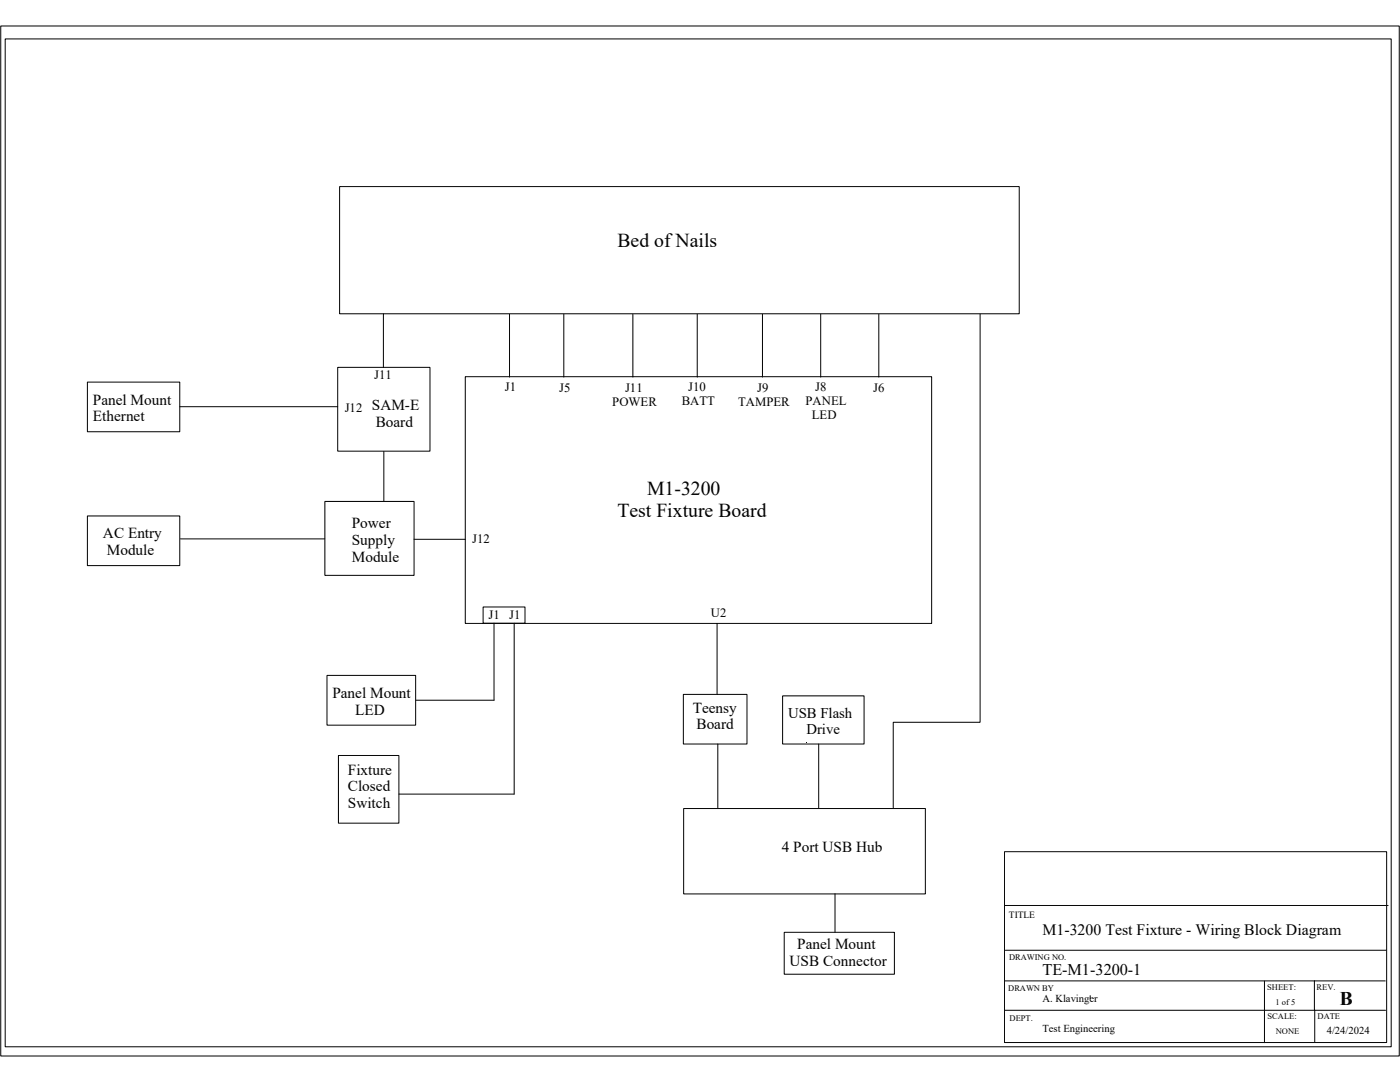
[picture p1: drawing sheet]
<svg xmlns="http://www.w3.org/2000/svg" width="279mm" height="216mm" viewBox="0 0 279 216" stroke-linecap="round" stroke-linejoin="round" font-family="sans-serif">
<defs><g id="words">
<g font-size="3.9">
<text x="123.2" y="49.2">Bed of Nails</text>
<text x="129.1" y="98.8">M1-3200</text>
<text x="123.2" y="103.2">Test Fixture Board</text>
<text x="267.4" y="200.6">B</text>
</g>
<g font-size="3.2">
<text x="208" y="186.6">M1-3200 Test Fixture - Wiring Block Diagram</text>
<text x="208" y="194.6">TE-M1-3200-1</text>
</g>
<g font-size="3">
<text x="18.5" y="80.7">Panel Mount</text>
<text x="74.2" y="81.8">SAM-E</text>
<text x="18.5" y="84.1">Ethernet</text>
<text x="75" y="85.2">Board</text>
<text x="20.6" y="107.4">AC Entry</text>
<text x="70.2" y="105.3">Power</text>
<text x="21.3" y="110.8">Module</text>
<text x="70.2" y="108.7">Supply</text>
<text x="70.2" y="112.1">Module</text>
<text x="66.3" y="139.3">Panel Mount</text>
<text x="70.9" y="142.6">LED</text>
<text x="138.2" y="142.2">Teensy</text>
<text x="139" y="145.5">Board</text>
<text x="69.4" y="154.6">Fixture</text>
<text x="69.4" y="157.9">Closed</text>
<text x="69.4" y="161.3">Switch</text>
<text x="156" y="170">4 Port USB Hub</text>
<text x="159.1" y="189.4">Panel Mount</text>
<text x="157.6" y="192.8">USB Connector</text>
</g>
<g font-size="2.9">
<text x="157.3" y="143.2">USB Flash</text>
<text x="161" y="146.5">Drive</text>
</g>
<g font-size="2.5">
<text x="74.7" y="75.6">J11</text>
<text x="68.8" y="82.1">J12</text>
<text x="100.8" y="78.1">J1</text>
<text x="111.6" y="78.1">J5</text>
<text x="122.2" y="80.9">POWER</text>
<text x="124.7" y="78.1">J11</text>
<text x="136.1" y="80.9">BATT</text>
<text x="137.3" y="78">J10</text>
<text x="147.3" y="80.9">TAMPER</text>
<text x="151.1" y="78.1">J9</text>
<text x="160.8" y="80.8">PANEL</text>
<text x="162" y="83.7">LED</text>
<text x="162.7" y="78">J8</text>
<text x="174.3" y="78.2">J6</text>
<text x="94.3" y="108.3">J12</text>
<text x="97.5" y="123.5">J1</text>
<text x="101.6" y="123.5">J1</text>
<text x="141.9" y="123.2">U2</text>
</g>
<g font-size="2.1">
<text x="208" y="199.9">A. Klavinger</text>
<text x="208" y="205.9">Test Engineering</text>
<text x="264.8" y="206.2">4/24/2024</text>
</g>
<text font-size="1.9" x="201.4" y="183.2">TITLE</text>
<g font-size="1.7">
<text x="201.4" y="191.6">DRAWING NO.</text>
<text x="201.2" y="197.7">DRAWN BY</text>
<text x="252.9" y="197.5">SHEET:</text>
<text x="262.7" y="197.5">REV.</text>
<text x="201.5" y="203.7">DEPT.</text>
<text x="253" y="203.3">SCALE:</text>
<text x="254.6" y="200.6">1 of 5</text>
<text x="263" y="203.3">DATE</text>
<text x="254.6" y="206.2">NONE</text>
</g>
</g></defs>
<g fill="none" stroke="#000" stroke-width=".2">
<path d="M.1 5.2h279.2v205.5h-279.2zM1 7.8h276.6v201.1h-276.6zM67.8 37.2h135.6v25.4h-135.6zM17.4 76.2h18.5v9.9h-18.5zM67.4 73.3h18.4v16.7h-18.4zM76.5 62.6v10.7M92.9 75.2h93v49.2h-93zM101.7 62.7v12.5M112.5 62.7v12.5M126.3 62.7v12.5M139.1 62.7v12.5M152.2 62.7v12.5"/>
<path d="M163.8 62.7v12.5M175.4 62.7v12.5M195.6 62.7v81.4h-17.3v17.1M35.9 81.2h31.5M76.6 90.1v9.9M17.4 103h18.5v9.9h-18.5zM36 107.5h28.8M64.8 100.1h17.8v14.7h-17.8zM82.6 107.6h10.3M65.3 134.8h17.7v9.9h-17.7zM96.4 121.1h8.4v3.3h-8.4zM98.6 124.4v15.3h-15.6"/>
<path d="M102.6 124.4v34.1h-23M136.4 138.6h12.7v9.9h-12.7zM143.1 124.5v14.1M156.2 138.9h16.2v9.6h-16.2zM67.5 150.7h12.1v13.6h-12.1zM143.3 148.5v12.7M163.4 148.5v12.8M136.4 161.3h48.3v17.1h-48.3zM166.6 178.4v7.5M200.5 169.9h76.2v38.1h-76.2zM156.5 186h22v8.4h-22zM200.5 195.7h76"/>
<path d="M200.5 180.7h76.5M200.6 189.6h76M217.6 198.7v.6M252.3 195.7v12.3M262.3 195.7v5.9M200.6 201.6h75.9M262.4 201.5v6.5"/>
</g>
<use href="#words"/>
</svg>
